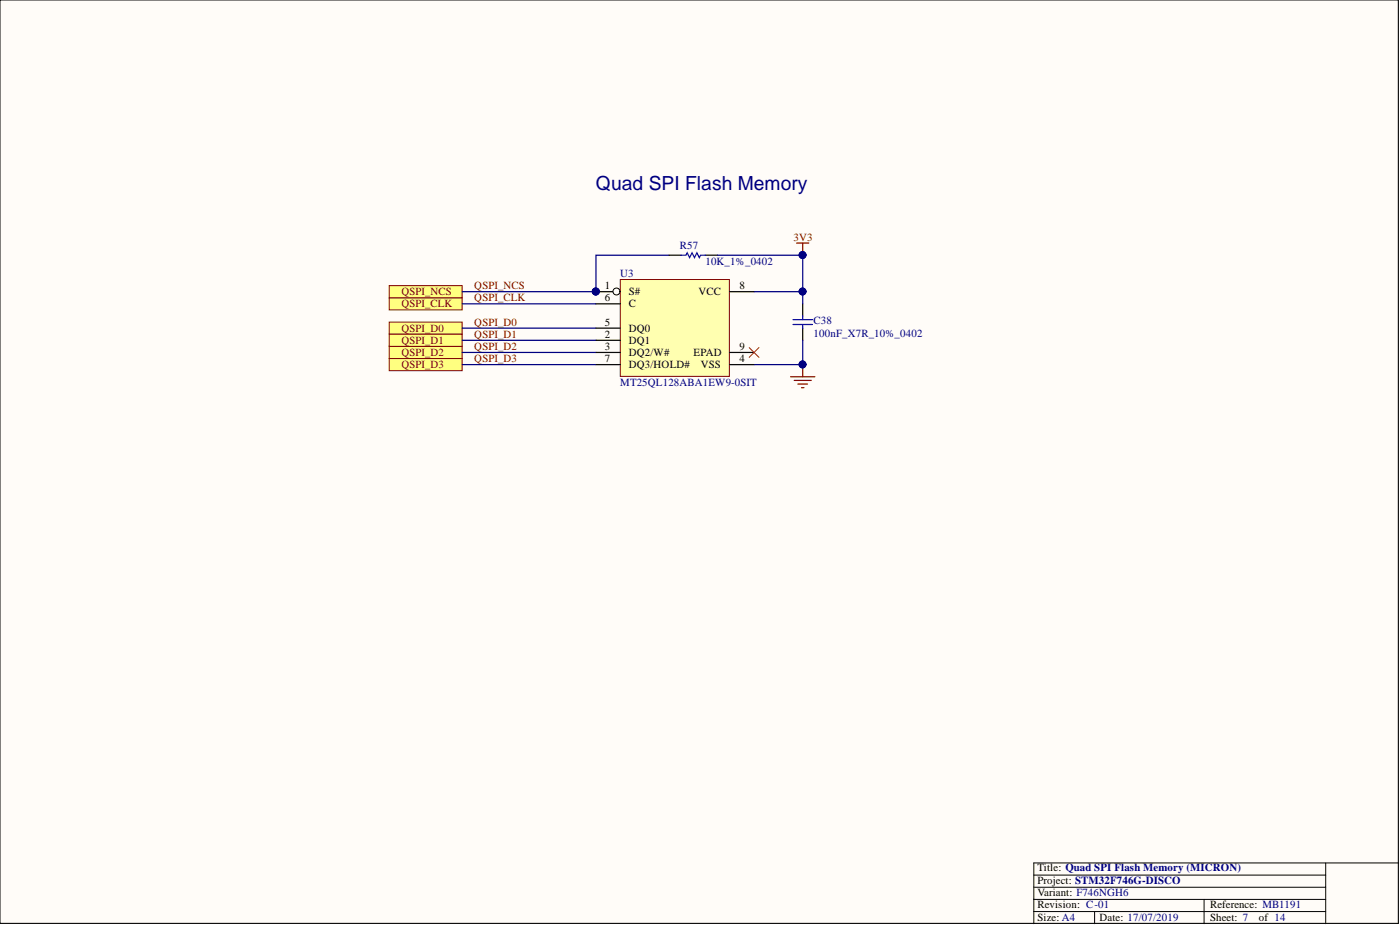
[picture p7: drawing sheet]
<svg xmlns="http://www.w3.org/2000/svg" width="292mm" height="193mm" viewBox="0 0 292 193" stroke-linecap="round" stroke-linejoin="round" font-family="sans-serif">
<defs><g id="words">
<text font-size="4.1" fill="#000080" x="124.3" y="39.7">Quad SPI Flash Memory</text>
<g font-size="2.3" fill="#000080">
<text x="141.9" y="52">R57</text>
<text x="129.4" y="57.8">U3</text>
<text x="147.2" y="55.3">10K_1%_0402</text>
<text x="169.8" y="67.7">C38</text>
<text x="169.8" y="70.2">100nF_X7R_10%_0402</text>
<text x="129.4" y="80.6">MT25QL128ABA1EW9-0SIT</text>
</g>
<g font-size="2.3" fill="#800000">
<text x="165.5" y="50.2">3V3</text>
<text x="83.7" y="64.1">QSPI_CLK</text>
<text x="83.7" y="61.6">QSPI_NCS</text>
<text x="99" y="60.3">QSPI_NCS</text>
<text x="99" y="62.9">QSPI_CLK</text>
<text x="83.7" y="69.2">QSPI_D0</text>
<text x="83.7" y="71.8">QSPI_D1</text>
<text x="99" y="67.9">QSPI_D0</text>
<text x="99" y="70.5">QSPI_D1</text>
<text x="83.7" y="76.8">QSPI_D3</text>
<text x="83.7" y="74.3">QSPI_D2</text>
<text x="99" y="73">QSPI_D2</text>
<text x="99" y="75.6">QSPI_D3</text>
</g>
<g font-size="2.3">
<text x="126.2" y="60.3">1</text>
<text x="126.2" y="62.9">6</text>
<text x="131.2" y="61.6">S#</text>
<text x="131.2" y="64.1">C</text>
<text x="145.7" y="61.6">VCC</text>
<text x="154.3" y="60.3">8</text>
<text x="126.2" y="67.9">5</text>
<text x="126.2" y="70.5">2</text>
<text x="131.2" y="69.2">DQ0</text>
<text x="131.2" y="71.8">DQ1</text>
<text x="126.2" y="73">3</text>
<text x="126.2" y="75.6">7</text>
<text x="131.2" y="74.3">DQ2/W#</text>
<text x="131.2" y="76.8">DQ3/HOLD#</text>
<text x="144.7" y="74.3">EPAD</text>
<text x="146.2" y="76.8">VSS</text>
<text x="154.3" y="75.6">4</text>
<text x="154.3" y="73">9</text>
<text x="216.5" y="181.8">Title: Quad SPI Flash Memory (MICRON)</text>
<text x="216.5" y="184.3">Project: STM32F746G-DISCO</text>
<text x="216.5" y="189.4">Revision: C-01</text>
<text x="216.5" y="186.9">Variant: F746NGH6</text>
<text x="252.5" y="189.4">Reference: MB1191</text>
<text x="216.5" y="192.2">Size: A4</text>
<text x="229.4" y="192.2">Date: 17/07/2019</text>
<text x="252.5" y="192.2">Sheet: 7</text>
<text x="262.6" y="192.2">of 14</text>
</g>
</g></defs>
<path d="M0 0h291.7v192.6h-291.7z" fill="#fffcf8" stroke="#000" stroke-width=".21"/>
<path d="M215.7 182.6h60.9M215.7 185.1h60.9M215.7 190.2h60.9M215.7 187.6h60.9M228.4 190.2v2.5M251.2 187.6v5.1M276.6 180v12.7M291.8 180h-76.1v12.7" fill="none" stroke="#000" stroke-width=".21"/>
<path d="M166.2 50.7h2.5M167.5 50.7v2.5" fill="none" stroke="#800000" stroke-width=".26"/>
<circle cx="167.4" cy="53.2" r=".72" fill="#000080" stroke="#000080" stroke-width=".21"/>
<g fill="#ffff80" stroke="#800000" stroke-width=".21">
<path d="M81.2 67.2h15.2v2.5h-15.2z" fill-rule="evenodd"/>
<path d="M81.2 74.8h15.2v2.5h-15.2z" fill-rule="evenodd"/>
<path d="M81.2 72.3h15.2v2.5h-15.2z" fill-rule="evenodd"/>
<path d="M81.2 69.7h15.2v2.6h-15.2z" fill-rule="evenodd"/>
</g>
<path d="M96.4 68.5h27.9M96.4 73.5h27.9M96.4 71h27.9M96.4 76.1h27.9" fill="none" stroke="#000080" stroke-width=".26"/>
<g fill="#ffff80" stroke="#800000" stroke-width=".21">
<path d="M81.2 62.1h15.2v2.6h-15.2z" fill-rule="evenodd"/>
<path d="M81.2 59.6h15.2v2.5h-15.2z" fill-rule="evenodd"/>
</g>
<path d="M139.6 53.2h-15.3v7.6h-27.9M149.7 53.2h17.8v10.2M96.4 63.4h27.9M157.3 60.8h10.2M167.5 71v5.1h-10.2" fill="none" stroke="#000080" stroke-width=".26"/>
<g fill="#000080" stroke="#000080" stroke-width=".21">
<circle cx="124.3" cy="60.8" r=".72"/>
<circle cx="167.4" cy="76" r=".72"/>
<circle cx="167.4" cy="60.8" r=".72"/>
<circle cx="167.4" cy="53.2" r=".72"/>
</g>
<path d="M139.6 53.2h2.5M147.2 53.2h2.5M167.5 63.4v2.5M167.5 68.5v2.5" fill="none" stroke="#000" stroke-width=".26"/>
<path d="M142.1 53.2h1l.3-.5 .5 1 .5-1 .5 1 .5-1 .5 1 .3-.5h1M165.5 66.7h4M165.5 67.7h4M167.5 65.9v.8M167.5 67.7v.8" fill="none" stroke="#00f" stroke-width=".26"/>
<path d="M164.9 78.6h5.1M165.7 79.4h3.6M167.5 76.1v2.5M166.5 80.1h2M167.2 80.9h.5" fill="none" stroke="#800000" stroke-width=".26"/>
<path d="M129.4 58.3h22.8v20.2h-22.8z" fill="#ffffb0" stroke="#800000" stroke-width=".21"/>
<path d="M124.3 60.8h5.1M152.3 60.8h5M152.3 76.1h5" fill="none" stroke="#000" stroke-width=".26"/>
<circle cx="128.6" cy="60.8" r=".72" fill="#fffcf8" stroke="#000" stroke-width=".21"/>
<circle cx="124.3" cy="60.8" r=".72" fill="#000080" stroke="#000080" stroke-width=".21"/>
<path d="M124.3 63.4h5.1M124.3 68.5h5.1M124.3 71h5.1M124.3 73.5h5.1M124.3 76.1h5.1M152.3 73.5h5" fill="none" stroke="#000" stroke-width=".26"/>
<path d="M156.3 72.5l2 2M158.3 72.5l-2 2" fill="none" stroke="#f00" stroke-width=".21"/>
<use href="#words"/>
</svg>
